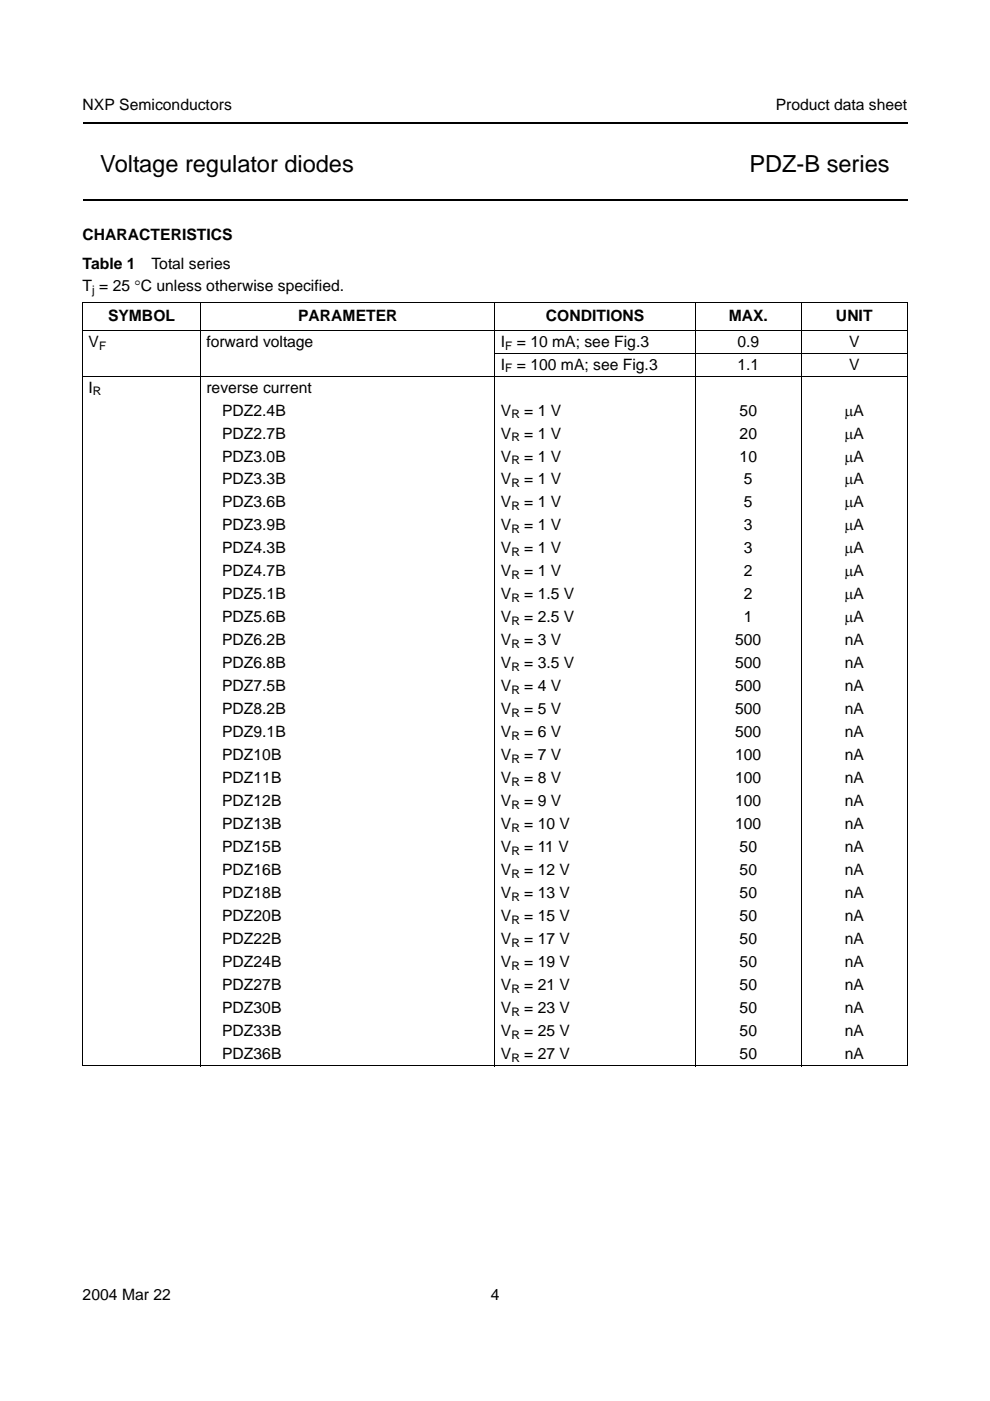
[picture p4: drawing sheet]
<svg xmlns="http://www.w3.org/2000/svg" width="210mm" height="297mm" viewBox="0 0 210 297" stroke-linecap="round" stroke-linejoin="round" font-family="sans-serif">
<defs><g id="words">
<g font-size="5">
<text x="21.3" y="36.4">Voltage regulator diodes</text>
<text x="158.9" y="36.4">PDZ-B series</text>
</g>
<g font-size="3.3">
<text x="17.5" y="23.3">NXP Semiconductors</text>
<text x="164.5" y="23.3">Product data sheet</text>
<text x="17.5" y="50.8">CHARACTERISTICS</text>
<text x="17.5" y="57.1">Table 1</text>
<text x="32.1" y="57.1">Total series</text>
<text x="17.5" y="61.7">T = 25 °C unless otherwise specified.</text>
<text x="22.9" y="68.1">SYMBOL</text>
<text x="63.2" y="68.1">PARAMETER</text>
<text x="115.7" y="68.1">CONDITIONS</text>
<text x="154.5" y="68.1">MAX.</text>
<text x="177.2" y="68.1">UNIT</text>
<text x="18.8" y="73.5">V</text>
<text x="43.8" y="73.5">forward voltage</text>
<text x="106.2" y="73.5">I</text>
<text x="109.6" y="73.5">= 10 mA; see Fig.3</text>
<text x="156.3" y="73.5">0.9</text>
<text x="180" y="73.5">V</text>
<text x="18.8" y="83.2">I</text>
<text x="43.8" y="83.2">reverse current</text>
<text x="106.2" y="78.4">I</text>
<text x="109.6" y="78.4">= 100 mA; see Fig.3</text>
<text x="156.3" y="78.4">1.1</text>
<text x="180" y="78.4">V</text>
<text x="47.1" y="88.1">PDZ2.4B</text>
<text x="106.2" y="88.1">V</text>
<text x="111.1" y="88.1">= 1 V</text>
<text x="156.8" y="88.1">50</text>
<text x="179.1" y="88.1">μA</text>
<text x="47.1" y="93">PDZ2.7B</text>
<text x="106.2" y="93">V</text>
<text x="111.1" y="93">= 1 V</text>
<text x="156.8" y="93">20</text>
<text x="179.1" y="93">μA</text>
<text x="47.1" y="97.9">PDZ3.0B</text>
<text x="106.2" y="97.9">V</text>
<text x="111.1" y="97.9">= 1 V</text>
<text x="156.8" y="97.9">10</text>
<text x="179.1" y="97.9">μA</text>
<text x="47.1" y="102.7">PDZ3.3B</text>
<text x="47.1" y="107.6">PDZ3.6B</text>
<text x="106.2" y="102.7">V</text>
<text x="106.2" y="107.6">V</text>
<text x="111.1" y="102.7">= 1 V</text>
<text x="111.1" y="107.6">= 1 V</text>
<text x="157.7" y="102.7">5</text>
<text x="157.7" y="107.6">5</text>
<text x="179.1" y="102.7">μA</text>
<text x="179.1" y="107.6">μA</text>
<text x="47.1" y="112.5">PDZ3.9B</text>
<text x="106.2" y="112.5">V</text>
<text x="111.1" y="112.5">= 1 V</text>
<text x="157.7" y="112.5">3</text>
<text x="179.1" y="112.5">μA</text>
<text x="47.1" y="117.3">PDZ4.3B</text>
<text x="106.2" y="117.3">V</text>
<text x="111.1" y="117.3">= 1 V</text>
<text x="157.7" y="117.3">3</text>
<text x="179.1" y="117.3">μA</text>
<text x="47.1" y="122.2">PDZ4.7B</text>
<text x="106.2" y="122.2">V</text>
<text x="111.1" y="122.2">= 1 V</text>
<text x="157.7" y="122.2">2</text>
<text x="179.1" y="122.2">μA</text>
<text x="47.1" y="127.1">PDZ5.1B</text>
<text x="47.1" y="132">PDZ5.6B</text>
<text x="106.2" y="127.1">V</text>
<text x="106.2" y="132">V</text>
<text x="111.1" y="127.1">= 1.5 V</text>
<text x="111.1" y="132">= 2.5 V</text>
<text x="157.7" y="127.1">2</text>
<text x="157.7" y="132">1</text>
<text x="179.1" y="127.1">μA</text>
<text x="179.1" y="132">μA</text>
<text x="47.1" y="136.8">PDZ6.2B</text>
<text x="106.2" y="136.8">V</text>
<text x="111.1" y="136.8">= 3 V</text>
<text x="155.9" y="136.8">500</text>
<text x="179.1" y="136.8">nA</text>
<text x="47.1" y="141.7">PDZ6.8B</text>
<text x="106.2" y="141.7">V</text>
<text x="111.1" y="141.7">= 3.5 V</text>
<text x="155.9" y="141.7">500</text>
<text x="179.1" y="141.7">nA</text>
<text x="47.1" y="146.6">PDZ7.5B</text>
<text x="106.2" y="146.6">V</text>
<text x="111.1" y="146.6">= 4 V</text>
<text x="155.9" y="146.6">500</text>
<text x="179.1" y="146.6">nA</text>
<text x="47.1" y="151.4">PDZ8.2B</text>
<text x="106.2" y="151.4">V</text>
<text x="111.1" y="151.4">= 5 V</text>
<text x="155.9" y="151.4">500</text>
<text x="179.1" y="151.4">nA</text>
<text x="47.1" y="156.3">PDZ9.1B</text>
<text x="47.1" y="161.2">PDZ10B</text>
<text x="106.2" y="156.3">V</text>
<text x="106.2" y="161.2">V</text>
<text x="111.1" y="156.3">= 6 V</text>
<text x="111.1" y="161.2">= 7 V</text>
<text x="155.9" y="156.3">500</text>
<text x="155.9" y="161.2">100</text>
<text x="179.1" y="156.3">nA</text>
<text x="179.1" y="161.2">nA</text>
<text x="47.1" y="166.1">PDZ11B</text>
<text x="106.2" y="166.1">V</text>
<text x="111.1" y="166.1">= 8 V</text>
<text x="155.9" y="166.1">100</text>
<text x="179.1" y="166.1">nA</text>
<text x="47.1" y="170.9">PDZ12B</text>
<text x="106.2" y="170.9">V</text>
<text x="111.1" y="170.9">= 9 V</text>
<text x="155.9" y="170.9">100</text>
<text x="179.1" y="170.9">nA</text>
<text x="47.1" y="175.8">PDZ13B</text>
<text x="106.2" y="175.8">V</text>
<text x="111.1" y="175.8">= 10 V</text>
<text x="155.9" y="175.8">100</text>
<text x="179.1" y="175.8">nA</text>
<text x="47.1" y="180.7">PDZ15B</text>
<text x="47.1" y="185.5">PDZ16B</text>
<text x="106.2" y="180.7">V</text>
<text x="106.2" y="185.5">V</text>
<text x="111.1" y="180.7">= 11 V</text>
<text x="111.1" y="185.5">= 12 V</text>
<text x="156.8" y="180.7">50</text>
<text x="156.8" y="185.5">50</text>
<text x="179.1" y="180.7">nA</text>
<text x="179.1" y="185.5">nA</text>
<text x="47.1" y="190.4">PDZ18B</text>
<text x="106.2" y="190.4">V</text>
<text x="111.1" y="190.4">= 13 V</text>
<text x="156.8" y="190.4">50</text>
<text x="179.1" y="190.4">nA</text>
<text x="47.1" y="195.3">PDZ20B</text>
<text x="106.2" y="195.3">V</text>
<text x="111.1" y="195.3">= 15 V</text>
<text x="156.8" y="195.3">50</text>
<text x="179.1" y="195.3">nA</text>
<text x="47.1" y="200.1">PDZ22B</text>
<text x="106.2" y="200.1">V</text>
<text x="111.1" y="200.1">= 17 V</text>
<text x="156.8" y="200.1">50</text>
<text x="179.1" y="200.1">nA</text>
<text x="47.1" y="205">PDZ24B</text>
<text x="47.1" y="209.9">PDZ27B</text>
<text x="106.2" y="205">V</text>
<text x="106.2" y="209.9">V</text>
<text x="111.1" y="205">= 19 V</text>
<text x="111.1" y="209.9">= 21 V</text>
<text x="156.8" y="205">50</text>
<text x="156.8" y="209.9">50</text>
<text x="179.1" y="205">nA</text>
<text x="179.1" y="209.9">nA</text>
<text x="47.1" y="214.8">PDZ30B</text>
<text x="106.2" y="214.8">V</text>
<text x="111.1" y="214.8">= 23 V</text>
<text x="156.8" y="214.8">50</text>
<text x="179.1" y="214.8">nA</text>
<text x="47.1" y="219.6">PDZ33B</text>
<text x="106.2" y="219.6">V</text>
<text x="111.1" y="219.6">= 25 V</text>
<text x="156.8" y="219.6">50</text>
<text x="179.1" y="219.6">nA</text>
<text x="47.1" y="224.5">PDZ36B</text>
<text x="106.2" y="224.5">V</text>
<text x="111.1" y="224.5">= 27 V</text>
<text x="156.8" y="224.5">50</text>
<text x="179.1" y="224.5">nA</text>
<text x="17.5" y="275.6">2004 Mar 22</text>
<text x="104" y="275.6">4</text>
</g>
<g font-size="2.5">
<text x="19.6" y="62.3">j</text>
<text x="21" y="74.1">F</text>
<text x="107.1" y="74.1">F</text>
<text x="19.7" y="83.8">R</text>
<text x="107.1" y="79">F</text>
<text x="108.4" y="88.7">R</text>
<text x="108.4" y="93.6">R</text>
<text x="108.4" y="98.4">R</text>
<text x="108.4" y="103.3">R</text>
<text x="108.4" y="108.2">R</text>
<text x="108.4" y="113.1">R</text>
<text x="108.4" y="117.9">R</text>
<text x="108.4" y="122.8">R</text>
<text x="108.4" y="127.7">R</text>
<text x="108.4" y="132.5">R</text>
<text x="108.4" y="137.4">R</text>
<text x="108.4" y="142.3">R</text>
<text x="108.4" y="147.2">R</text>
<text x="108.4" y="152">R</text>
<text x="108.4" y="156.9">R</text>
<text x="108.4" y="161.8">R</text>
<text x="108.4" y="166.6">R</text>
<text x="108.4" y="171.5">R</text>
<text x="108.4" y="176.4">R</text>
<text x="108.4" y="181.3">R</text>
<text x="108.4" y="186.1">R</text>
<text x="108.4" y="191">R</text>
<text x="108.4" y="195.9">R</text>
<text x="108.4" y="200.7">R</text>
<text x="108.4" y="205.6">R</text>
<text x="108.4" y="210.5">R</text>
<text x="108.4" y="215.3">R</text>
<text x="108.4" y="220.2">R</text>
<text x="108.4" y="225.1">R</text>
</g>
</g></defs>
<path d="M17.5 26.1h174.9M17.5 42.4h174.9" fill="none" stroke="#000" stroke-width=".42"/>
<path d="M17.4 64.1h175.1M17.4 70.1h175.1M17.4 79.9h175.1M17.5 64.2v161.7M42.5 64v162.1M104.9 75h87.6M104.9 64v162.1M147.4 64v162.1M169.9 64v162.1M192.4 64.2v161.7M17.4 226h175.1" fill="none" stroke="#000" stroke-width=".21"/>
<use href="#words"/>
</svg>
